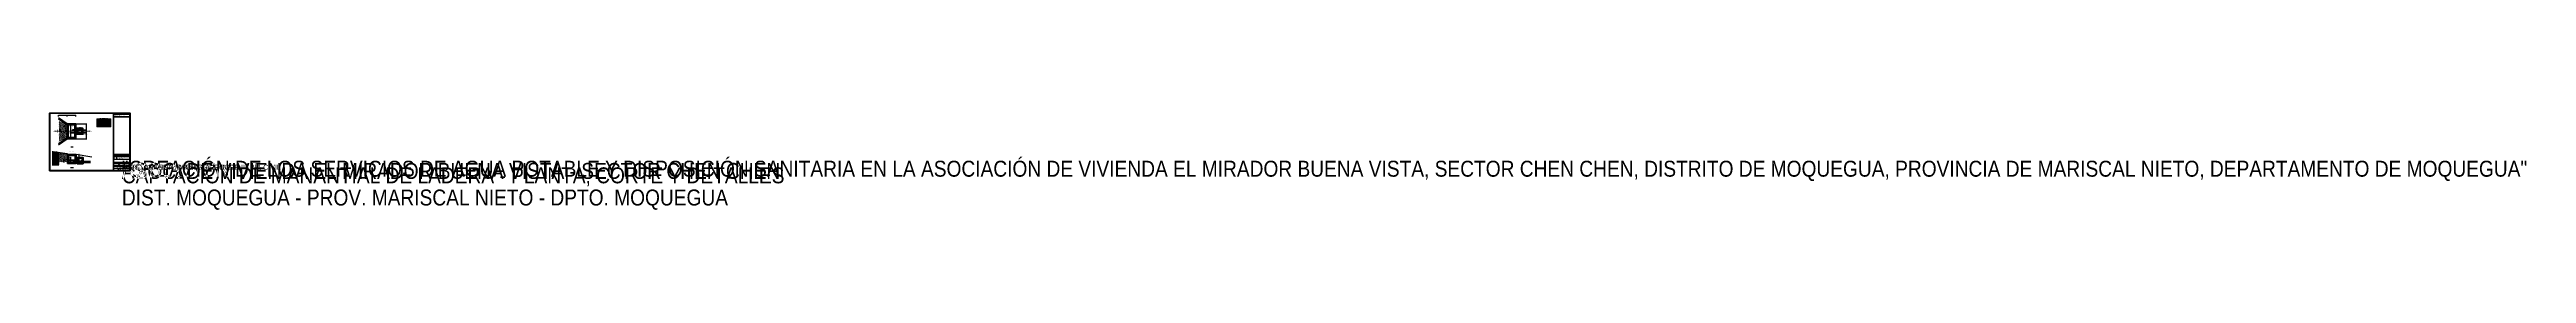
# Paper-space layout 'CA-01 CAPTACION' of a CAD drawing. Header units: metres. Extents: x 25 to 24789, y -381 to 584.
# The model-space entities are those that its viewports show. They can reach past a viewport. Long polylines and large blocks are cut down to what shows.
import ezdxf
from ezdxf.enums import TextEntityAlignment as Align

# ---------------------------------------------------------------- set-up
doc = ezdxf.new("R2018")
doc.units = ezdxf.units.M
doc.linetypes.add('CENTER', pattern=[5.08, 3.175, -0.635, 0.635, -0.635])
for name, color, linetype, lineweight in [('DET-CONCRETO', 7, 'Continuous', 35), ('DET-COTAS', 3, 'Continuous', 13), ('DET-EJES', 1, 'CENTER', 13), ('DET-HATCH', 8, 'Continuous', 9), ('DET-LINEA', 7, 'Continuous', 25), ('DET-TERRENO', 32, 'Continuous', 25), ('DET-TUB', 5, 'Continuous', 35), ('DET-TXT', 7, 'Continuous', 18), ('LAM-CAJETIN', 7, 'Continuous', 25), ('LAM-IMG', 7, 'Continuous', 9), ('LAM-MARCO', 7, 'Continuous', 50), ('LAM-ROTULO', 7, 'Continuous', 35), ('LAM-TABLA', 7, 'Continuous', 18), ('LAM-TXT', 7, 'Continuous', 25)]:
    doc.layers.add(name, color=color, linetype=linetype, lineweight=lineweight)
doc.layers.add('LAM-VP', color=8, linetype='Continuous', lineweight=9, plot=False)
doc.layers.get('LAM-VP').off()
doc.styles.add('ARIAL', font='arial.ttf')
doc.styles.add('ARIAL-B', font='arialbd.ttf')
doc.dimstyles.new('COTA_25', dxfattribs={"dimscale": 0.025, "dimtxt": 2.2, "dimasz": 2, "dimexe": 1.2, "dimexo": 1, "dimgap": 0.6, "dimtad": 1, "dimdsep": 46, "dimtxsty": 'ARIAL', "dimblk": 'ARCHTICK', "dimcen": 2.5, "dimclrd": 3, "dimclre": 3, "dimclrt": 7, "dimazin": 3, "dimtfac": 1, "dimtmove": 0, "dimatfit": 3, "dimarcsym": 0})
picture_1 = doc.add_image_def('image3.png', size_in_pixel=(482, 414))

# ---------------------------------------------------------------- blocks, each defined once
blk = doc.blocks.new('CAJETIN_A1_UNAM')
at = {"layer": 'LAM-CAJETIN'}
for p, q in [((666, 165), (831, 165)), ((666, 160), (831, 160)), ((666, 155), (831, 155)), ((666, 150), (831, 150)), ((666, 124), (831, 124)), ((666, 96), (831, 96)), ((666, 80), (831, 80)), ((666, 56), (831, 56)), ((666, 34), (831, 34)), ((674, 62.5), (713, 62.5)), ((682, 150), (682, 165)), ((712, 150), (712, 165)), ((716, 10), (716, 34)), ((721, 56), (721, 80)), ((729, 62.5), (768, 62.5)), ((761, 10), (761, 34)), ((776, 56), (776, 80)), ((784, 62.5), (823, 62.5)), ((806, 150), (806, 165))]:
    blk.add_line(p, q, dxfattribs=at)
at = {"layer": 'LAM-ROTULO'}
blk.add_line((666, 172), (831, 172), dxfattribs=at)
at = {"layer": 'LAM-TXT', "style": 'ARIAL-B', "width": 0.9}
for s, p in [('PROYECTO:', (668, 121.8)), ('UBICACIÓN:', (668, 93.8)), ('DISEÑO Y DIBUJO:', (668, 77.8)), ('PLANO:', (668, 53.8)), ('ESCALA:', (668, 31.8)), ('FECHA:', (718, 31.8)), ('REVISADO:', (723, 77.8)), ('LÁMINA:', (763, 31.8)), ('DOCENTE:', (778, 77.8))]:
    blk.add_text(s, height=2, dxfattribs=at).set_placement(p, align=Align.TOP_LEFT)
at = {"layer": 'LAM-TXT', "width": 0.9}
for s, height, style, p in [('REV.', 2, 'ARIAL-B', (674, 162.5)), ('FORMATO A1', 2, 'ARIAL', (691, 13.8)), ('FIRMA Y SELLO', 2, 'ARIAL', (693.5, 59.5)), ('FECHA', 2, 'ARIAL-B', (697, 162.5)), ('CUADRO DE REVISIONES', 2.5, 'ARIAL-B', (748.5, 168.5)), ('FIRMA Y SELLO', 2, 'ARIAL', (748.5, 59.5)), ('DESCRIPCIÓN', 2, 'ARIAL-B', (759, 162.5)), ('FIRMA Y SELLO', 2, 'ARIAL', (803.5, 59.5)), ('V°B°', 2, 'ARIAL-B', (818.5, 162.5))]:
    blk.add_text(s, height=height, dxfattribs=dict(at, style=style)).set_placement(p, align=Align.MIDDLE_CENTER)
for s, height, style, p in [('CURSO: ABASTECIMIENTO DE AGUA Y ALCANTARILLADO', 2, 'ARIAL', (698, 127.6)), ('ESCUELA PROFESIONAL DE INGENIERÍA CIVIL', 2.5, 'ARIAL-B', (698, 132.3)), ('UNIVERSIDAD NACIONAL DE MOQUEGUA', 3.5, 'ARIAL-B', (698, 142)), ('FACULTAD DE INGENIERÍA Y ARQUITECTURA', 2.5, 'ARIAL', (698, 137))]:
    blk.add_text(s, height=height, dxfattribs=dict(at, style=style)).set_placement(p)
for tag, height, style, p in [('REV', 2, 'ARIAL', (674, 157.5)), ('ESCALA', 3, 'ARIAL-B', (691, 21)), ('REV_FECHA', 2, 'ARIAL', (697, 157.5)), ('FECHA', 2.5, 'ARIAL', (738.5, 21)), ('REV_DESC', 2, 'ARIAL', (759, 157.5)), ('CODIGO', 7, 'ARIAL-B', (796, 22.5)), ('NUMERO', 2, 'ARIAL', (796, 13.8))]:
    blk.add_attdef(tag, text='', height=height, dxfattribs=dict(at, style=style)).set_placement(p, align=Align.MIDDLE_CENTER)
at = {"layer": 'LAM-TXT', "lineweight": 30, "width": 0.9, "flags": 104}
for tag, height, p in [('DISENO', 2, (693.5, 70.5)), ('REVISADO', 2, (748.5, 70.5)), ('UBICACION', 2.5, (748.5, 86.6)), ('PLANO', 5, (748.5, 43)), ('PROYECTO', 2.5, (748.5, 108.6)), ('DOCENTE', 2, (803.5, 70.5))]:
    blk.add_attdef(tag, text='', height=height, dxfattribs=at).set_placement(p, align=Align.MIDDLE_CENTER)
at = {"layer": 'LAM-IMG'}
image = blk.add_image(picture_1, insert=(669.5, 126), size_in_units=(25.6, 22), dxfattribs=at)
image.dxf.flags = 7
blk = doc.blocks.new('_ARCHTICK')
at = {"color": 0, "linetype": 'ByBlock', "const_width": 0.15}
blk.add_lwpolyline([(-0.5, -0.5), (0.5, 0.5)], dxfattribs=at)
blk = doc.blocks.new('DET_CAPTACION')
at = {"layer": 'DET-HATCH'}
h = blk.add_hatch(dxfattribs=at)
h.set_pattern_fill('AR-SAND', scale=0.002)
h.paths.add_polyline_path([(310205.05, 8100008.45), (310206.3, 8100009.05), (310206.3, 8100010.95), (310205.05, 8100011.55)])
h = blk.add_hatch(dxfattribs=at)
h.set_pattern_fill('ANSI31', scale=0.016)
h.paths.add_polyline_path([(310206.3, 8100008.9), (310207.6, 8100008.9), (310207.6, 8100011.1), (310206.3, 8100011.1)])
h.paths.add_polyline_path([(310206.45, 8100009.05), (310207.45, 8100009.05), (310207.45, 8100010.95), (310206.45, 8100010.95)], flags=16)
h = blk.add_hatch(dxfattribs=at)
h.set_pattern_fill('EARTH', scale=0.0225)
h.paths.add_polyline_path([(310204, 8100004.2), (310204, 8100006.3), (310205, 8100006.2), (310205, 8100004.2)])
h = blk.add_hatch(dxfattribs=at)
h.set_pattern_fill('AR-SAND', scale=0.002)
h.paths.add_polyline_path([(310205, 8100004.7), (310205, 8100006.2), (310206.3, 8100006), (310206.3, 8100004.7)])
h = blk.add_hatch(dxfattribs=at)
h.set_pattern_fill('ANSI31', scale=0.024251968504)
h.paths.add_polyline_path([(310206.3, 8100004.5), (310206.45, 8100004.5), (310206.45, 8100005.85), (310206.3, 8100005.85)])
h = blk.add_hatch(dxfattribs=at)
h.set_pattern_fill('ANSI31', scale=0.024251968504)
h.paths.add_polyline_path([(310206.3, 8100005.7), (310207.6, 8100005.7), (310207.6, 8100005.85), (310206.3, 8100005.85)])
h = blk.add_hatch(dxfattribs=at)
h.set_pattern_fill('ANSI31', scale=0.024251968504)
h.paths.add_polyline_path([(310206.3, 8100004.5), (310207.6, 8100004.5), (310207.6, 8100004.7), (310206.3, 8100004.7)])
h = blk.add_hatch(dxfattribs=at)
h.set_pattern_fill('ANSI31', scale=0.024251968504)
h.paths.add_polyline_path([(310207.45, 8100004.5), (310207.6, 8100004.5), (310207.6, 8100005.85), (310207.45, 8100005.85)])
h = blk.add_hatch(dxfattribs=at)
h.set_pattern_fill('ANSI31', scale=0.024251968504)
h.paths.add_polyline_path([(310207.75, 8100005.3), (310208.65, 8100005.3), (310208.65, 8100005.4), (310207.75, 8100005.4)])
h = blk.add_hatch(dxfattribs=at)
h.set_pattern_fill('ANSI31', scale=0.024251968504)
h.paths.add_polyline_path([(310207.75, 8100004.45), (310207.9, 8100004.45), (310207.9, 8100005.3), (310207.75, 8100005.3)])
h = blk.add_hatch(dxfattribs=at)
h.set_pattern_fill('ANSI31', scale=0.024251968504)
h.paths.add_polyline_path([(310207.75, 8100004.45), (310208.65, 8100004.45), (310208.65, 8100004.55), (310207.75, 8100004.55)])
h = blk.add_hatch(dxfattribs=at)
h.set_pattern_fill('ANSI31', scale=0.024251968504)
h.paths.add_polyline_path([(310208.5, 8100004.45), (310208.65, 8100004.45), (310208.65, 8100005.3), (310208.5, 8100005.3)])
at = {"layer": 'DET-CONCRETO'}
for points in [[(310206.3, 8100011.1), (310205, 8100012)], [(310206.3, 8100010.98), (310205, 8100011.88)], [(310206.3, 8100009.02), (310205, 8100008.12)], [(310206.3, 8100008.9), (310205, 8100008)]]:
    blk.add_lwpolyline(points, dxfattribs=at)
for points in [[(310206.3, 8100008.9), (310207.6, 8100008.9), (310207.6, 8100011.1), (310206.3, 8100011.1)], [(310206.45, 8100009.05), (310207.45, 8100009.05), (310207.45, 8100010.95), (310206.45, 8100010.95)], [(310207.75, 8100009.55), (310208.65, 8100009.55), (310208.65, 8100010.45), (310207.75, 8100010.45)], [(310207.9, 8100009.7), (310208.5, 8100009.7), (310208.5, 8100010.3), (310207.9, 8100010.3)], [(310206.3, 8100004.5), (310206.45, 8100004.5), (310206.45, 8100005.85), (310206.3, 8100005.85)], [(310206.3, 8100005.7), (310207.6, 8100005.7), (310207.6, 8100005.85), (310206.3, 8100005.85)], [(310206.3, 8100004.5), (310207.6, 8100004.5), (310207.6, 8100004.7), (310206.3, 8100004.7)], [(310207.45, 8100004.5), (310207.6, 8100004.5), (310207.6, 8100005.85), (310207.45, 8100005.85)], [(310207.75, 8100005.3), (310208.65, 8100005.3), (310208.65, 8100005.4), (310207.75, 8100005.4)], [(310207.75, 8100004.45), (310207.9, 8100004.45), (310207.9, 8100005.3), (310207.75, 8100005.3)], [(310207.75, 8100004.45), (310208.65, 8100004.45), (310208.65, 8100004.55), (310207.75, 8100004.55)], [(310208.5, 8100004.45), (310208.65, 8100004.45), (310208.65, 8100005.3), (310208.5, 8100005.3)]]:
    blk.add_lwpolyline(points, close=True, dxfattribs=at)
at = {"layer": 'DET-EJES'}
blk.add_line((310204.4, 8100010), (310209.75, 8100010), dxfattribs=at)
at = {"layer": 'DET-LINEA'}
blk.add_lwpolyline([(310206.65, 8100005.7), (310207.25, 8100005.7), (310207.25, 8100005.85), (310206.65, 8100005.85)], close=True, dxfattribs=at)
at = {"layer": 'DET-TERRENO'}
for p, q in [((310204, 8100006.3), (310206.3, 8100006)), ((310207.6, 8100005.9), (310209.95, 8100005.5))]:
    blk.add_line(p, q, dxfattribs=at)
at = {"layer": 'DET-TUB'}
for p, q in [((310207.25, 8100010.15), (310209.25, 8100010.15)), ((310206.7, 8100009.75), (310209.25, 8100009.75)), ((310206.45, 8100005), (310207.45, 8100005)), ((310206.626, 8100005), (310206.974, 8100005)), ((310206.742, 8100004.97462), (310206.858, 8100004.97462)), ((310206.771, 8100004.94925), (310206.829, 8100004.94925)), ((310207.1, 8100004.8), (310209.75, 8100004.8))]:
    blk.add_line(p, q, dxfattribs=at)
for points in [[(310207.1, 8100010.1), (310207.4, 8100010.1), (310207.4, 8100010.2), (310207.1, 8100010.2)], [(310208.05, 8100004.89), (310208.35, 8100004.71), (310208.35, 8100004.89), (310208.05, 8100004.71)]]:
    blk.add_lwpolyline(points, close=True, dxfattribs=at)
for points in [[(310206.67, 8100005.43), (310206.75, 8100005.35), (310206.83, 8100005.43)], [(310206.75, 8100005.35), (310206.75, 8100004.65), (310209.75, 8100004.65)], [(310206.8, 8100005), (310206.76375, 8100005.058), (310206.83625, 8100005.058), (310206.8, 8100005)]]:
    blk.add_lwpolyline(points, dxfattribs=at)
for centre in [(310206.375, 8100010.7), (310206.375, 8100010.46667), (310206.375, 8100010.23333), (310206.375, 8100010), (310206.375, 8100009.76667), (310206.375, 8100009.53333), (310206.375, 8100009.3), (310206.375, 8100005.19), (310206.375, 8100005.07), (310206.375, 8100004.95)]:
    blk.add_circle(centre, 0.025, dxfattribs=at)
at = {"layer": 'DET-TUB', "style": 'ARIAL', "width": 0.9}
blk.add_text('NA', height=0.061625, dxfattribs=at).set_placement((310206.8725, 8100005.03625), align=Align.BOTTOM_LEFT)
at = {"layer": 'DET-TXT', "style": 'ARIAL-B', "width": 0.9}
for s, height, p in [('A', 0.087, (310204.2, 8100010)), ('CÁMARA HÚMEDA', 0.054375, (310206.95, 8100010.7)), ('A', 0.087, (310209.95, 8100010))]:
    blk.add_text(s, height=height, dxfattribs=at).set_placement(p, align=Align.MIDDLE_CENTER)
at = {"layer": 'DET-TXT', "width": 0.9}
for s, height, style, p in [('AFLORAMIENTO', 0.058, 'ARIAL-B', (310204.85, 8100010)), ('FILTRO DE GRAVA (3 CAPAS)', 0.054375, 'ARIAL', (310205.65, 8100010))]:
    blk.add_text(s, height=height, rotation=90, dxfattribs=dict(at, style=style)).set_placement(p, align=Align.MIDDLE_CENTER)
at = {"layer": 'DET-TXT', "style": 'ARIAL', "width": 0.9}
for s, height, p in [('CANASTILLA Ø4"', 0.0435, (310207.25, 8100010.32)), ('CÁMARA SECA', 0.047125, (310208.2, 8100010.56)), ('TAPA SANITARIA 0.60x0.60', 0.0435, (310206.95, 8100006.2)), ('VÁLV. CONTROL Ø2"', 0.039875, (310208.2, 8100005.05))]:
    blk.add_text(s, height=height, dxfattribs=at).set_placement(p, align=Align.BOTTOM_CENTER)
blk.add_text('SALIDA Ø2" (LC)', height=0.05075, dxfattribs=at).set_placement((310208.7, 8100010.25), align=Align.BOTTOM_LEFT)
blk.add_text('REBOSE Y LIMPIA Ø3"', height=0.05075, dxfattribs=at).set_placement((310208.7, 8100009.6), align=Align.TOP_LEFT)
blk.add_text('ORIFICIOS Ø2"', height=0.0435, dxfattribs=at).set_placement((310206.2, 8100005.6), align=Align.MIDDLE_RIGHT)
blk.add_text('CANASTILLA Ø4" L=0.30 m', height=0.039875, dxfattribs=at).set_placement((310207.1, 8100004.48), align=Align.TOP_CENTER)
at = {"layer": 'DET-COTAS'}
for base, p1, p2 in [((310205, 8100012.4), (310205, 8100012.2), (310206.3, 8100012.2)), ((310206.3, 8100012.4), (310206.3, 8100012.2), (310207.6, 8100012.2))]:
    blk.add_linear_dim(base=base, p1=p1, p2=p2, dimstyle='COTA_25', dxfattribs=at).render()
for base, p1, p2 in [((310206.85, 8100009.05), (310206.45, 8100009.05), (310206.45, 8100010.95)), ((310209.2, 8100008.9), (310207.6, 8100008.9), (310207.6, 8100011.1)), ((310205.75, 8100004.7), (310205.9, 8100004.7), (310205.9, 8100005)), ((310208.05, 8100004.5), (310208.1, 8100004.5), (310208.1, 8100005.85))]:
    blk.add_linear_dim(base=base, p1=p1, p2=p2, angle=90, dimstyle='COTA_25', dxfattribs=at).render()

msp = doc.modelspace()

# ---------------------------------------------------------------- block references
msp.add_blockref('DET_CAPTACION', (0, 0))

psp = doc.layouts.new('CA-01 CAPTACION')

# ---------------------------------------------------------------- linework, layer by layer
at = {"layer": 'LAM-MARCO'}
for p, q in [((666, 10), (666, 584)), ((666, 546), (831, 546))]:
    psp.add_line(p, q, dxfattribs=at)
psp.add_lwpolyline([(25, 10), (831, 10), (831, 584), (25, 584)], close=True, dxfattribs=at)
at = {"layer": 'LAM-ROTULO'}
for points in [[(27, 12), (829, 12), (829, 582), (27, 582)], [(666, 574), (831, 574), (831, 582), (666, 582)]]:
    psp.add_lwpolyline(points, close=True, dxfattribs=at)
at = {"layer": 'LAM-TABLA'}
for p, q in [((497, 522), (637, 522)), ((497, 516), (637, 516)), ((497, 510), (637, 510)), ((497, 504), (637, 504)), ((497, 498), (637, 498)), ((583, 528), (583, 446)), ((497, 493), (637, 493)), ((497, 487), (637, 487)), ((497, 481), (637, 481)), ((497, 475), (637, 475)), ((497, 470), (637, 470)), ((497, 464), (637, 464)), ((497, 458), (637, 458)), ((497, 452), (637, 452))]:
    psp.add_line(p, q, dxfattribs=at)
psp.add_lwpolyline([(497, 446), (637, 446), (637, 528), (497, 528)], close=True, dxfattribs=at)
at = {"layer": 'LAM-TXT'}
for p, q in [((234, 40), (264, 40)), ((237, 247), (260, 247))]:
    psp.add_line(p, q, dxfattribs=at)

# ---------------------------------------------------------------- block references
at = {"layer": 'LAM-ROTULO'}
ref = psp.add_blockref('CAJETIN_A1_UNAM', (0, 0), dxfattribs=at)
ref.add_attrib('REV', '00', dxfattribs={"layer": 'LAM-TXT', "height": 2, "style": 'ARIAL', "width": 0.9}).set_placement((674, 158), align=Align.MIDDLE_CENTER)
ref.add_attrib('REV_FECHA', '10/2026', dxfattribs={"layer": 'LAM-TXT', "height": 2, "style": 'ARIAL', "width": 0.9}).set_placement((697, 158), align=Align.MIDDLE_CENTER)
ref.add_attrib('REV_DESC', 'EMISIÓN PARA REVISIÓN DEL CURSO', dxfattribs={"layer": 'LAM-TXT', "height": 2, "style": 'ARIAL', "width": 0.9}).set_placement((759, 158), align=Align.MIDDLE_CENTER)
lines = psp.add_mtext('\\W0.9000;"CREACIÓN DE LOS SERVICIOS DE AGUA POTABLE Y DISPOSICIÓN SANITARIA EN LA ASOCIACIÓN DE VIVIENDA EL MIRADOR BUENA VISTA, SECTOR CHEN CHEN, DISTRITO DE MOQUEGUA, PROVINCIA DE MARISCAL NIETO, DEPARTAMENTO DE MOQUEGUA"', dxfattribs={"layer": 'LAM-TXT', "insert": (748, 109), "char_height": 159, "attachment_point": 1})
ref.add_attrib('PROYECTO', '', (748, 109), dxfattribs={"flags": 104}).embed_mtext(lines)
lines = psp.add_mtext('\\W0.9000;ASOC. DE VIVIENDA EL MIRADOR BUENA VISTA - SECTOR CHEN CHEN\\PDIST. MOQUEGUA - PROV. MARISCAL NIETO - DPTO. MOQUEGUA', dxfattribs={"layer": 'LAM-TXT', "insert": (748, 87), "char_height": 159, "attachment_point": 1})
ref.add_attrib('UBICACION', '', (748, 87), dxfattribs={"flags": 104}).embed_mtext(lines)
lines = psp.add_mtext('\\W0.9000;GRUPO 02 - ESTUDIANTES DE INGENIERÍA CIVIL', dxfattribs={"layer": 'LAM-TXT', "insert": (694, 70), "char_height": 51, "attachment_point": 1})
ref.add_attrib('DISENO', '', (694, 70), dxfattribs={"flags": 104}).embed_mtext(lines)
lines = psp.add_mtext('\\W0.9000; ', dxfattribs={"layer": 'LAM-TXT', "insert": (748, 70), "char_height": 51, "attachment_point": 1})
ref.add_attrib('REVISADO', '', (748, 70), dxfattribs={"flags": 104}).embed_mtext(lines)
lines = psp.add_mtext('\\W0.9000;ING. ANAHUA MACHACA, ROGER', dxfattribs={"layer": 'LAM-TXT', "insert": (804, 70), "char_height": 51, "attachment_point": 1})
ref.add_attrib('DOCENTE', '', (804, 70), dxfattribs={"flags": 104}).embed_mtext(lines)
lines = psp.add_mtext('\\W0.9000;CAPTACIÓN DE MANANTIAL DE LADERA - PLANTA, CORTE Y DETALLES', dxfattribs={"layer": 'LAM-TXT', "insert": (748, 43), "char_height": 159, "attachment_point": 1})
ref.add_attrib('PLANO', '', (748, 43), dxfattribs={"flags": 104}).embed_mtext(lines)
ref.add_attrib('ESCALA', '1/15', dxfattribs={"layer": 'LAM-TXT', "height": 3, "style": 'ARIAL-B', "width": 0.9}).set_placement((691, 21), align=Align.MIDDLE_CENTER)
ref.add_attrib('FECHA', 'OCTUBRE 2026', dxfattribs={"layer": 'LAM-TXT', "height": 2.5, "style": 'ARIAL', "width": 0.9}).set_placement((738, 21), align=Align.MIDDLE_CENTER)
ref.add_attrib('CODIGO', 'CA-01', dxfattribs={"layer": 'LAM-TXT', "height": 7, "style": 'ARIAL-B', "width": 0.9}).set_placement((796, 22), align=Align.MIDDLE_CENTER)
ref.add_attrib('NUMERO', 'LÁMINA 20 DE 21', dxfattribs={"layer": 'LAM-TXT', "height": 2, "style": 'ARIAL', "width": 0.9}).set_placement((796, 14), align=Align.MIDDLE_CENTER)

# ---------------------------------------------------------------- texts
at = {"layer": 'LAM-TXT', "style": 'ARIAL', "width": 0.9}
for s, p in [('Caudal máximo de aforo', (498, 519)), ('Caudal máximo diario', (498, 513)), ('Velocidad de pase V2', (498, 507)), ('Pérdida en orificio ho', (498, 501)), ('Distancia afloramiento-cámara', (498, 496)), ('Área de orificios', (498, 490)), ('N° orificios Ø2"', (498, 484)), ('Ancho de pantalla b', (498, 478)), ('Altura cámara húmeda', (498, 472)), ('Canastilla', (498, 467)), ('N° ranuras 5x7 mm', (498, 461)), ('Rebose y limpia', (498, 455)), ('Salida (LC)', (498, 449))]:
    psp.add_text(s, height=2, dxfattribs=at).set_placement(p, align=Align.MIDDLE_LEFT)
at = {"layer": 'LAM-TXT', "style": 'ARIAL-B', "width": 0.9}
psp.add_text('CUADRO DE DISEÑO HIDRÁULICO', height=3.5, dxfattribs=at).set_placement((567, 532), align=Align.BOTTOM_CENTER)
at = {"layer": 'LAM-TXT', "width": 0.9}
for s, height, style, p in [('PARÁMETRO', 2, 'ARIAL-B', (540, 525)), ('0.50 m/s', 2, 'ARIAL', (610, 507)), ('VALOR', 2, 'ARIAL-B', (610, 525)), ('4.50 l/s', 2, 'ARIAL', (610, 519)), ('3.605 l/s', 2, 'ARIAL', (610, 513)), ('0.020 m', 2, 'ARIAL', (610, 501)), ('1.27 m', 2, 'ARIAL', (610, 496)), ('NOTAS', 3.5, 'ARIAL-B', (748, 578)), ('PVC Ø2" (63 mm)', 2, 'ARIAL', (610, 449)), ('0.85 -> 1.00 m', 2, 'ARIAL', (610, 472)), ('Ø4", L=0.30 m', 2, 'ARIAL', (610, 467)), ('Ø3.04" -> Ø3"', 2, 'ARIAL', (610, 455)), ('0.0112 m²', 2, 'ARIAL', (610, 490)), ('1.88 m', 2, 'ARIAL', (610, 478)), ('116', 2, 'ARIAL', (610, 461)), ('7', 2, 'ARIAL', (610, 484))]:
    psp.add_text(s, height=height, dxfattribs=dict(at, style=style)).set_placement(p, align=Align.MIDDLE_CENTER)
for s, height, style, p in [('PLANTA', 4, 'ARIAL-B', (249, 252)), ('CORTE A-A', 4, 'ARIAL-B', (249, 46)), ('ESC. 1/15', 2.5, 'ARIAL', (249, 245)), ('ESC. 1/15', 2.5, 'ARIAL', (249, 39))]:
    psp.add_text(s, height=height, dxfattribs=dict(at, style=style)).set_placement(p, align=Align.TOP_CENTER)
at = {"layer": 'LAM-TXT', "insert": (670, 571), "char_height": 2.5, "width": 157, "attachment_point": 1, "line_spacing_factor": 1.1, "style": 'ARIAL'}
psp.add_mtext("1. Concreto f'c=210 kg/cm² en cámaras; f'c=175 kg/cm² en aletas.\\P2. Tarrajeo interior con impermeabilizante.\\P3. Filtro de grava graduada en 3 capas.\\P4. Tapas sanitarias metálicas con candado; zanja de coronación y cerco.\\P5. Verificar el caudal de aforo en estiaje (Qaforo ≥ Qmd).", dxfattribs=at)

# ---------------------------------------------------------------- viewports
at = {"layer": 'LAM-VP'}
psp.add_viewport(center=(248, 417), size=(437, 318), view_center_point=(310206.98, 8100010.22), view_height=4.77, dxfattribs=at)
psp.add_viewport(center=(248, 135), size=(437, 170), view_center_point=(310206.96, 8100005.29), view_height=2.55, status=3, dxfattribs=at)

doc.saveas('drawing.dxf')
